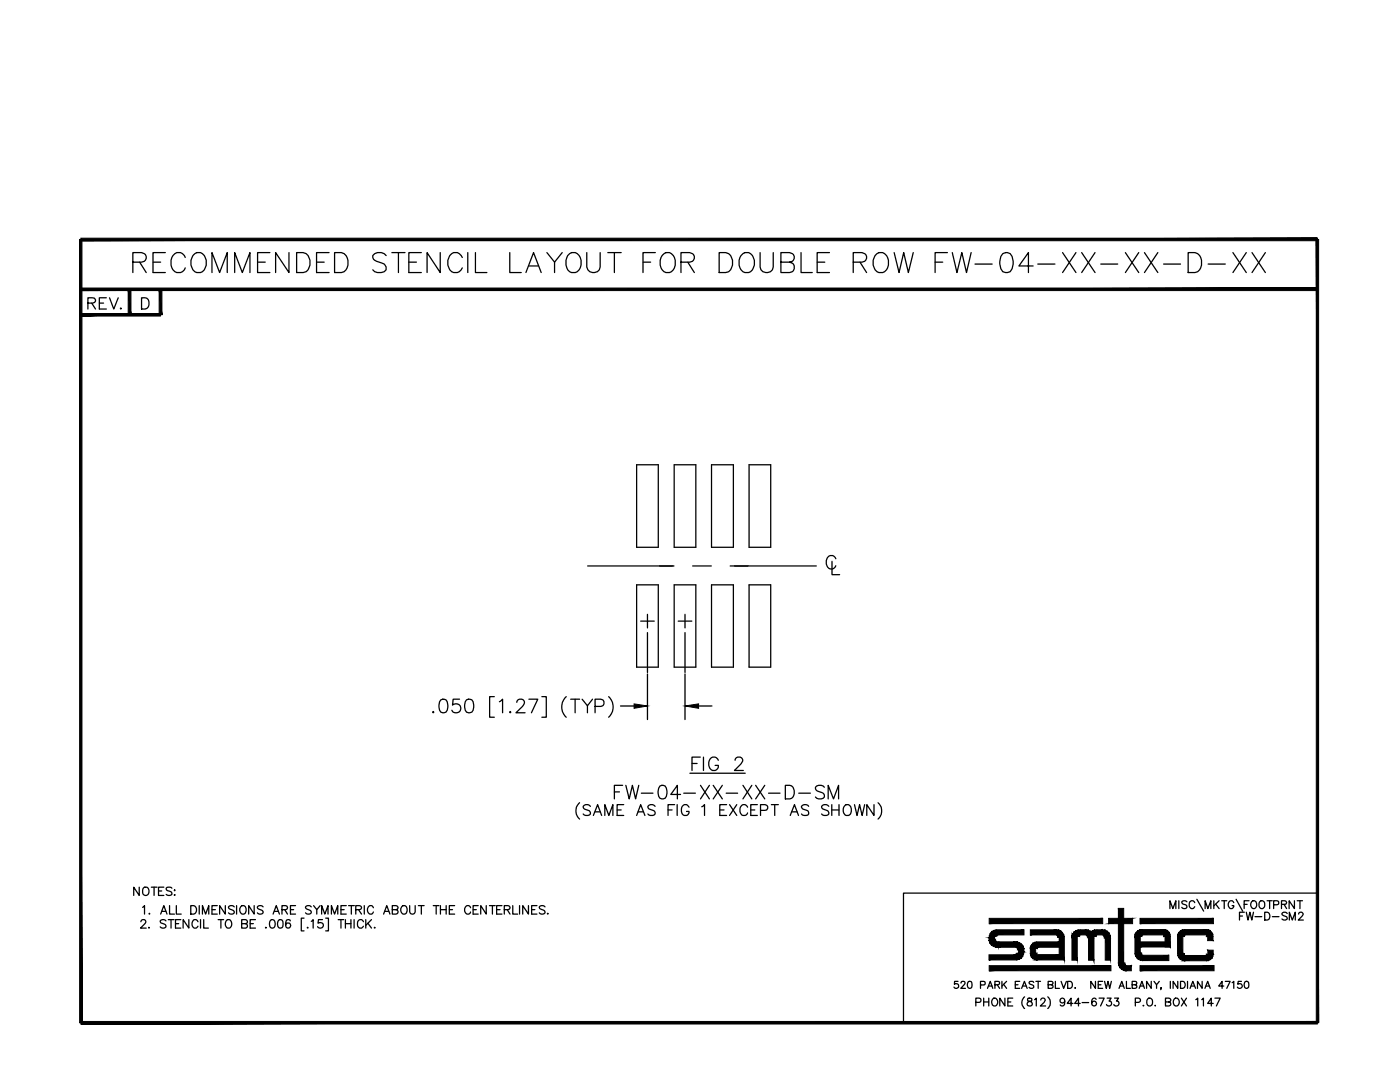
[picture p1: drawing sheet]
<svg xmlns="http://www.w3.org/2000/svg" width="279mm" height="216mm" viewBox="0 0 279 216" stroke-linecap="round" stroke-linejoin="round" font-family="sans-serif">
<g fill="none" stroke="#000" stroke-width=".25">
<path d="M21.2 59.4h-1.4v2.3h1.4M21.9 59.4l.8 2.3 .9-2.3M26.5 52.3h1.8l.5-.2a.93 .93 0 0 0 0-1.5l-.5-.2h-1.8v4M27.9 52.3l1.3 2.1M28.3 59.4h.7a1.19 1.19 0 0 1 .8 1.1 1.19 1.19 0 0 1-.8 1.2h-.7zM30.5 52.3h1.6M33 50.4h-2.5v4h2.5M37 51.4a1.38 1.38 0 0 0-1.4-1.1 1.38 1.38 0 0 0-1.3 1.1 2.19 2.19 0 0 0 1 3 1.35 1.35 0 0 0 1.7-.9M38.5 51a1.34 1.34 0 0 1 1.4-.6 1.34 1.34 0 0 1 1.1 1 2.23 2.23 0 0 1-1 3 1.82 1.82 0 0 1-1.9-2.5zM42.3 54.4v-4l1.5 4 1.6-4v4M46.8 54.4v-4l1.6 4 1.5-4v4M51.4 52.3h1.5"/>
<path d="M53.9 50.4h-2.5v4h2.5M57.7 50.4v4l-2.7-4v4M59.2 50.4h1.3a2.22 2.22 0 0 1 1 3.4l-.4 .4-.6 .2h-1.3zM63.2 52.3h1.5M65.7 50.4h-2.5v4h2.5M66.8 50.4h1.3a2.24 2.24 0 0 1 .6 3.8l-.6 .2h-1.3zM77.1 51a1.73 1.73 0 0 0-2.7 0 .98 .98 0 0 0 .8 1.1l1.1 .4a.98 .98 0 0 1 .4 1.7 1.89 1.89 0 0 1-2.3-.4M78.2 50.4h2.6M79.5 50.4v4M81.6 52.3h1.5M84.1 50.4h-2.5v4h2.5M87.9 50.4v4l-2.7-4v4"/>
<path d="M92.3 51.4a1.38 1.38 0 0 0-1.4-1 1.38 1.38 0 0 0-1.3 1 2.23 2.23 0 0 0 .9 3 1.43 1.43 0 0 0 1.8-.9M93.4 50.4v4M94.9 50.4v4h2.3M101.7 50.4v4h2.3M105 54.4l1.5-4 1.5 4M105.6 53.1h1.8M109.1 50.4l1.6 1.9 1.5-1.9M110.7 52.3v2.1M113.3 51a1.47 1.47 0 0 1 1.7-.5 1.47 1.47 0 0 1 1 1.4 1.82 1.82 0 0 1-1.9 2.5 2.3 2.3 0 0 1-.8-3.4zM117.1 50.4v2.9a1.36 1.36 0 0 0 1.3 1.1 1.36 1.36 0 0 0 1.4-1.1v-2.9M121.3 50.4h2.7M122.6 50.4v4"/>
<path d="M128.3 52.3h1.6M130.8 50.4h-2.5v4M132.1 51a1.35 1.35 0 0 1 1.4-.6 1.35 1.35 0 0 1 1.1 1 2.19 2.19 0 0 1-1 3 1.81 1.81 0 0 1-1.8-2.5zM135.9 52.3h1.7l.6-.2a.93 .93 0 0 0 0-1.5l-.6-.2h-1.7v4M137.3 52.3l1.3 2.1M143.5 50.4h1.3a2.22 2.22 0 0 1 1 3.4l-.4 .4-.6 .2h-1.3zM147.9 51a1.34 1.34 0 0 1 1.3-.6 1.34 1.34 0 0 1 1.1 1 2.23 2.23 0 0 1-.9 3 1.82 1.82 0 0 1-1.9-2.5zM151.7 50.4v2.9a1.33 1.33 0 0 0 1.3 1.1 1.33 1.33 0 0 0 1.3-1.1v-2.9M155.8 52.3h1.8l.5-.2a.93 .93 0 0 0 0-1.5l-.5-.2h-1.8v4h1.8a1.04 1.04 0 0 0 .9-1.1 1.04 1.04 0 0 0-.9-1M159.9 50.4v4h2.2M163.1 52.3h1.5M165.5 50.4h-2.4v4h2.4"/>
<path d="M170.3 52.3h1.7l.6-.2a.93 .93 0 0 0 0-1.5l-.6-.2h-1.7v4M171.6 52.3l1.3 2.1M174.6 51a1.47 1.47 0 0 1 1.7-.5 1.47 1.47 0 0 1 1 1.4 1.82 1.82 0 0 1-1.9 2.5 2.3 2.3 0 0 1-.8-3.4zM178.4 50.4l1 4 1-4 .9 4 1-4M186.6 52.3h1.5M189.1 50.4h-2.5v4M190 50.4l1 4 1-4 .9 4 .9-4M194.6 52.7h3.4M200.1 50.6a1.23 1.23 0 0 1 1.9 .6 3.2 3.2 0 0 1-.4 3 1.28 1.28 0 0 1-1.9-.6 3.1 3.1 0 0 1 .4-3zM206.2 53.1h-2.9l1.9-2.7v4M207.1 52.7h3.4M212.1 50.4l2.6 4"/>
<path d="M214.7 50.4l-2.6 4M215.9 50.4l2.6 4M218.5 50.4l-2.6 4M219.7 52.7h3.4M224.6 50.4l2.7 4M227.3 50.4l-2.7 4M228.4 50.4l2.7 4M231.1 50.4l-2.7 4M232.2 52.7h3.4M237.1 50.4h1.4a2.24 2.24 0 0 1 .5 3.8l-.5 .2h-1.4zM241.1 52.7h3.4M246.1 50.4l2.6 4"/>
<path d="M248.7 50.4l-2.6 4M249.9 50.4l2.6 4M252.5 50.4l-2.6 4M17.5 60.5l1.4-.1a.51 .51 0 0 0 0-.9l-1.4-.1v2.3M18.3 60.5l.8 1.2M19.8 60.5h.9M24.1 61.5v.2l.1-.2M127.1 92.7h4.3v16.5h-4.3zM134.5 92.7h4.4v16.5h-4.4zM142 92.7h4.4v16.5h-4.4zM149.5 92.7h4.3v16.5h-4.3zM117.3 112.9h17.2"/>
<path d="M127.1 116.7h4.3v16.4h-4.3zM134.5 116.7h4.4v16.4h-4.4zM138.2 112.9h3.8M142 116.7h4.4v16.4h-4.4zM145.7 112.9h17.2M149.5 116.7h4.3v16.4h-4.3zM166 112v2.7h1.6M166.8 111.5a.98 .98 0 0 0-1.1-.6 .98 .98 0 0 0-.8 1 1.17 1.17 0 0 0 .3 1.2 1.17 1.17 0 0 0 1.2 .3l.4-.5M88 139.6a.87 .87 0 0 1 1.3 .4 2.27 2.27 0 0 1-.3 2.1 .87 .87 0 0 1-1.3-.4 2.31 2.31 0 0 1 .3-2.1zM91.7 139.5h-1.3l-.1 1.2a.94 .94 0 0 1 1.4 0 .94 .94 0 0 1-.1 1.4 .94 .94 0 0 1-1.4-.4M93.1 139.6a.92 .92 0 0 1 1.3 .4 2.27 2.27 0 0 1-.2 2.1 .9 .9 0 0 1-1.3-.4 2.31 2.31 0 0 1 .2-2.1zM98.7 139h-1v4.1h1"/>
<path d="M105.6 139.5h1.7l-1.2 2.7M108.1 139h.9v4.1h-.9M113 139a2.79 2.79 0 0 0 0 4.1M113.9 139.5h1.8M114.8 139.5v2.7M116.2 139.5l1 1.3 1.1-1.3M121.5 139a2.79 2.79 0 0 1 0 4.1M127.9 123.9h2.7M129.2 122.6v2.7M129.2 126.2v8M129.2 134.5v9.1M135.4 123.9h2.7"/>
<path d="M136.7 122.6v2.7M136.7 126.2v8M136.7 134.5v9.1M86.5 142l-.2 .1 .2 .1 .1-.1M99.7 140l.6-.5v2.7M101.8 142l-.1 .1 .1 .1 .2-.1M103.1 140.2l.3-.6 .8-.1a.68 .68 0 0 1 .3 1.1l-1.5 1.6h1.8M117.2 140.8v1.4M118.8 141l1.5-.2a.73 .73 0 0 0 .2-.8 .73 .73 0 0 0-.6-.5h-1.1v2.7M122.6 158h1M123.8 140.9h2.7M124.3 156.7h-1.7v2.7"/>
<path d="M124.9 156.7l.7 2.7 .6-2.7 .6 2.7 .7-2.7M128 158.3h2.3M131.7 156.8a.85 .85 0 0 1 1.3 .5 2.2 2.2 0 0 1-.3 2 .87 .87 0 0 1-1.2-.4 2.31 2.31 0 0 1 .2-2.1zM135.8 158.5h-1.9l1.3-1.8v2.7M136.5 158.3h2.3M137.7 154.3h11M138.1 152.3h1M139.4 140.9h2.7M139.8 151.1h-1.7v2.6M139.8 156.7l1.8 2.7M140.4 151.1v2.6M141.6 156.7l-1.8 2.7"/>
<path d="M142.3 156.7l1.9 2.7M143.4 151.7a.98 .98 0 0 0-1.2-.6 .98 .98 0 0 0-.8 1 1.17 1.17 0 0 0 .3 1.3 1.17 1.17 0 0 0 1.3 .2l.4-.5v-.4h-.7M144.2 156.7l-1.9 2.7M144.9 158.3h2.3M146.7 151.7l.3-.5 .7-.1a.65 .65 0 0 1 .4 1l-1.5 1.6h1.8M148.3 156.7l1.7 2.7M150 156.7l-1.7 2.7M150.8 156.7l1.8 2.7M152.6 156.7l-1.8 2.7M153.4 158.3h2.3M156.7 156.7h.9a1.46 1.46 0 0 1 .9 1.4 1.46 1.46 0 0 1-.9 1.3h-.9zM159.4 158.3h2.3"/>
<path d="M164.5 157.1a1.17 1.17 0 0 0-1.8 0 .69 .69 0 0 0 .6 .8l.7 .2a.65 .65 0 0 1 .5 .5 .65 .65 0 0 1-.2 .7 1.23 1.23 0 0 1-1.6-.3M165.3 159.4v-2.7l1 2.7 1.1-2.7v2.7M27.8 177v1.7l-1.1-1.7v1.7M28.6 177.2a.7 .7 0 0 1 .9-.1 .7 .7 0 0 1 .2 .9 .68 .68 0 0 1-.8 .7 .68 .68 0 0 1-.4-1zM30.2 177h1.1M30.7 177v1.7M31.6 177.8h.7M32.7 177h-1.1v1.7h1.1M34.3 177.2l-.4-.2-.6 .1-.1 .1 .1 .5 .9 .3 .1 .5a.84 .84 0 0 1-1.1 0M34.8 177.7h.1zM34.8 178.6h.1zM115.7 160.2a2.19 2.19 0 0 0 0 3.2"/>
<path d="M117.8 160.9a.8 .8 0 0 0-.7-.4 .8 .8 0 0 0-.7 .6l.2 .3 .8 .3a.55 .55 0 0 1 .2 .9 1.04 1.04 0 0 1-1.2-.2M118.4 162.7l.9-2.1 .8 2.1M118.8 162h1M120.7 162.7v-2.1l.8 2.1 .8-2.1v2.1M123.2 161.6h.8M124.5 160.6h-1.3v2.1h1.3M127.1 162.7l.8-2.1 .8 2.1M127.4 162h1M130.7 160.9a.8 .8 0 0 0-.7-.4 .8 .8 0 0 0-.7 .6l.2 .3 .8 .3a.52 .52 0 0 1 .4 .4 .52 .52 0 0 1-.2 .5 1.04 1.04 0 0 1-1.2-.2M133.3 161.6h.8M134.6 160.6h-1.3v2.1M135.1 160.6v2.1"/>
<path d="M137.5 161.1a.79 .79 0 0 0-.9-.5 .79 .79 0 0 0-.6 .8 .93 .93 0 0 0 .2 1 .93 .93 0 0 0 1 .2l.3-.4v-.3h-.5M140.1 161l.5-.4v2.1M143.7 161.6h.8M145 160.6h-1.3v2.1h1.3M145.6 160.6l1.4 2.1M147 160.6l-1.4 2.1M149.2 161.1a.79 .79 0 0 0-.9-.5 .79 .79 0 0 0-.6 .8 .95 .95 0 0 0 .2 1 .95 .95 0 0 0 1 .2l.3-.4M149.8 161.6h.8M151.1 160.6h-1.3v2.1h1.3M151.8 161.7h.9a.57 .57 0 0 0 .5-.3 .57 .57 0 0 0-.1-.6l-.4-.2h-.9v2.1M153.9 160.6h1.4M154.6 160.6v2.1"/>
<path d="M157.7 162.7l.9-2.1 .8 2.1M158 162h1.1M161.4 160.9a.81 .81 0 0 0-.8-.4 .81 .81 0 0 0-.7 .6l.3 .3 .8 .3a.55 .55 0 0 1 .2 .9 1.12 1.12 0 0 1-1.3-.2M165.4 160.9a.8 .8 0 0 0-.8-.4 .8 .8 0 0 0-.6 .6l.2 .3 .8 .3a.55 .55 0 0 1 .2 .9 1.04 1.04 0 0 1-1.2-.2M166 161.6h1.4M166 160.6v2.1M167.4 160.6v2.1M168.7 160.7l.2-.1a1.14 1.14 0 0 1 1.1 .8 1.14 1.14 0 0 1-.5 1.2 1.03 1.03 0 0 1-1.2-.4 1.03 1.03 0 0 1 .2-1.3zM170.5 160.6l.5 2.1 .5-2.1 .6 2.1 .5-2.1M174.4 160.6v2.1l-1.4-2.1v2.1M175.2 160.2a2.19 2.19 0 0 1 0 3.2M235.3 179.7v1.6"/>
<path d="M236.9 179.9a.58 .58 0 0 0-.6-.2 .58 .58 0 0 0-.4 .4l.1 .2 .7 .3 .2 .4a.6 .6 0 0 1-1 0M238.9 179.4l1.3 2.4M242.2 179.7v1.6M243.3 179.7l-1.1 1M243.8 179.7h1M244.3 179.7v1.6M246.7 179.4l1.3 2.4M249.3 179.7h-1v1.6M249.8 179.9a.56 .56 0 0 1 .6-.1 .56 .56 0 0 1 .4 .5v.4a.59 .59 0 0 1-.6 .6 .59 .59 0 0 1-.6-.6zM251.5 179.8a.59 .59 0 0 1 .9 .5 .68 .68 0 0 1-.1 .8 .68 .68 0 0 1-.8 .1l-.2-.5v-.6zM252.9 179.7h1M253.4 179.7v1.6"/>
<path d="M258.3 179.7v1.6l-1-1.6v1.6M258.9 179.7h1M259.4 179.7v1.6M262.9 178.2h-82.6v25.9M28.1 183.9l.4-.4 .5 .2a.5 .5 0 0 1-.2 .7l-.8 .8h1.2M28.5 181l.3-.3v1.7M29.7 185l-.1 .1h.2M29.8 182.2v.2l.1-.1M32.1 182.4l.6-1.7 .6 1.7M32.3 181.8h.8M33.1 183.8a.64 .64 0 0 0-.6-.3 .64 .64 0 0 0-.5 .4l.1 .3 .8 .3 .2 .4a.74 .74 0 0 1-1.1 0M33.6 183.5h1.1"/>
<path d="M33.8 180.7v1.7h1M34.1 183.5v1.7M35 184.3h.7M35.2 180.7v1.7h1M36.1 183.5h-1.1v1.7h1.1M37.7 183.5v1.7l-1.2-1.7v1.7M38.1 180.7h.5a.89 .89 0 0 1 .6 .9 .89 .89 0 0 1-.6 .8h-.5zM39.5 183.9a.59 .59 0 0 0-.9-.3 .91 .91 0 0 0-.3 1 .91 .91 0 0 0 .8 .6l.4-.4M39.8 180.7v1.7M40 183.5v1.7M40.4 182.4v-1.7l.6 1.7 .7-1.7v1.7M40.7 183.5v1.7h.9"/>
<path d="M42.3 181.5h.7M43.4 180.7h-1.1v1.7h1.1M43.5 183.5h1.1M44.1 183.5v1.7M45 180.7v1.7l-1.2-1.7v1.7M45.3 183.6a.8 .8 0 0 1 .9 .3 .8 .8 0 0 1-.1 1 .67 .67 0 0 1-.9 .2 .67 .67 0 0 1-.2-.9zM46.8 181a.64 .64 0 0 0-.7-.3 .64 .64 0 0 0-.5 .4l.2 .2 .8 .4 .2 .4a.74 .74 0 0 1-1.2 0M47.2 180.7v1.7M48 181l.3-.3a.85 .85 0 0 1 .8 .9 .85 .85 0 0 1-.8 .8l-.4-.6zM48.2 184.3l1.1-.1 .1-.4-.2-.2-1-.1v1.7h.8l.4-.3a.47 .47 0 0 0-.4-.6M49.9 184.3h.7M50.7 180.7v1.7l-1.1-1.7v1.7"/>
<path d="M51 183.5h-1.1v1.7h1.1M52.5 181a.64 .64 0 0 0-.6-.3 .64 .64 0 0 0-.5 .4l.1 .2 .8 .4 .2 .4a.74 .74 0 0 1-1.1 0M53.1 185l-.1 .1h.1M54 183.6a.54 .54 0 0 1 .8 .2 .83 .83 0 0 1 .2 .9 .83 .83 0 0 1-.8 .5 1.08 1.08 0 0 1-.2-1.6zM54.5 182.4l.6-1.7 .7 1.7M54.8 181.8h.8M55.6 183.6a.54 .54 0 0 1 .8 .2v1.1a.54 .54 0 0 1-.4 .3 .54 .54 0 0 1-.5-.3 1.37 1.37 0 0 1 .1-1.3zM56.3 181.5l.9-.1 .2-.2-.2-.4-.9-.1v1.7M56.8 181.5l.6 .9M57.9 183.8a.47 .47 0 0 0-.7-.2 1.04 1.04 0 0 0 .3 1.6 .51 .51 0 0 0 .5-.5 .51 .51 0 0 0-.5-.5 .51 .51 0 0 0-.5 .4M58 181.5h.6M59 180.7h-1v1.7h1"/>
<path d="M60.7 183.2h-.6v2.5h.6M61.4 185l-.1 .1h.2M62.1 181a.64 .64 0 0 0-.6-.3 .64 .64 0 0 0-.5 .4l.1 .2 .8 .4 .2 .4a.72 .72 0 0 1-1.1 0M62.1 183.8l.4-.3v1.7M62.6 180.7l.6 .8 .7-.8M63.2 181.5v.9M64.2 182.4v-1.7l.6 1.7 .7-1.7v1.7M64.4 183.5h-.8l-.1 .7a.61 .61 0 0 1 .9 0 .61 .61 0 0 1-.1 .9 .61 .61 0 0 1-.9-.2M65 183.2h.5v2.5h-.5M66.1 182.4v-1.7l.7 1.7 .6-1.7v1.7M67.5 183.5h1.1M68 181.5h.7"/>
<path d="M68 183.5v1.7M68.9 184.3h1.1M68.9 183.5v1.7M69.1 180.7h-1.1v1.7h1.1M69.6 180.7h1.1M70 183.5v1.7M70.1 180.7v1.7M70.7 183.5v1.7M71 181.5l1-.1 .2-.4-.5-.3h-.7v1.7M71.6 181.5l.6 .9M72.5 183.9a.59 .59 0 0 0-.9-.3 .91 .91 0 0 0-.3 1 .91 .91 0 0 0 .9 .6l.3-.4M72.7 180.7v1.7"/>
<path d="M73 183.5v1.7M73.4 184.2l.7 1M74.1 183.5l-1.1 1.1M74.5 181.1a.61 .61 0 0 0-.7-.4 .61 .61 0 0 0-.5 .6v.5a.61 .61 0 0 0 .5 .6 .61 .61 0 0 0 .7-.4M74.8 185l-.1 .1h.2M76.6 182.4l.6-1.7 .6 1.7M76.8 181.8h.8M78.3 181.5l1-.1 .1-.2-.1-.3-.3-.2h-.7v1.7h.7l.3-.2 .1-.4-.4-.3M80.2 181l.2-.3a.85 .85 0 0 1 .9 .9 .85 .85 0 0 1-.9 .8l-.4-.6zM81.8 180.7v1.2a.56 .56 0 0 0 .5 .5 .56 .56 0 0 0 .6-.5v-1.2M83.5 180.7h1.1M84.1 180.7v1.7"/>
<path d="M86.5 180.7h1.1M87.1 180.7v1.7M87.9 181.5h1.1M87.9 180.7v1.7M89 180.7v1.7M89.7 181.5h.6M90.7 180.7h-1v1.7h1M93.9 181.1a.61 .61 0 0 0-.7-.4 .61 .61 0 0 0-.5 .6v.5a.61 .61 0 0 0 .5 .6 .61 .61 0 0 0 .7-.4M94.4 181.5h.7M95.4 180.7h-1v1.7h1M97 180.7v1.7l-1.1-1.7v1.7M97.7 180.7h1.1"/>
<path d="M98.3 180.7v1.7M99.1 181.5h.7M100.2 180.7h-1.1v1.7h1.1M100.6 181.5l1-.1 .2-.2-.1-.3-.3-.2h-.8v1.7M101.2 181.5l.6 .9M102.3 180.7v1.7h1M103.7 180.7v1.7M105.5 180.7v1.7l-1.2-1.7v1.7M106.1 181.5h.6M107.2 180.7h-1.1v1.7h1.1M108.8 181a.64 .64 0 0 0-.7-.3 .64 .64 0 0 0-.5 .4l.2 .2 .8 .4 .2 .4a.74 .74 0 0 1-1.2 0M109.3 182.2v.2l.1-.1"/>
<path d="M191.2 195.8h-.7v.6a.49 .49 0 0 1 .7 0 .49 .49 0 0 1-.1 .8 .49 .49 0 0 1-.7-.2M191.8 196.2l.1-.3h.6v.4l-.8 .9h1M193.3 195.9h.5l.2 .5-.1 .6a.44 .44 0 0 1-.4 .2 .44 .44 0 0 1-.4-.2v-.6zM195.7 196.5h.8l.1-.6-.9-.1v1.4M196.3 199.2v1.5M196.3 199.9h1M197.1 197.2l.5-1.4 .5 1.4M197.3 196.8h.7M197.3 199.2v1.5M198 199.4l.2-.2a.77 .77 0 0 1 .9 .6 .77 .77 0 0 1-.5 .9 .82 .82 0 0 1-.6-1.3zM198.6 196.5l.8-.1v-.5l-.8-.1v1.4M199 196.5l.5 .7"/>
<path d="M200 195.8v1.4M200.3 196.4l.6 .8M200.5 199.2v1.5l-1-1.5v1.5M200.9 195.8l-.9 1M201.1 199.9h.6M202.1 199.2h-1v1.5h1M202.6 196.5h.6M203.5 195.8h-.9v1.4h.9M203.9 197.2l.5-1.4 .6 1.4M204.1 196.8h.7M204.5 198.9a1.49 1.49 0 0 0 0 2.3M205.1 199.2v.5l.5 .1a.45 .45 0 0 1 .4 .5 .45 .45 0 0 1-.4 .4l-.5-.1a.58 .58 0 0 1 0-.6 .58 .58 0 0 1 .6-.2l.2-.1v-.3a.54 .54 0 0 0-.8-.2z"/>
<path d="M206.3 196a.52 .52 0 0 0-.5-.2 .52 .52 0 0 0-.4 .4l.9 .5a.34 .34 0 0 1-.3 .5l-.6-.2M206.5 199.5l.3-.3v1.5M206.7 195.8h1M207.2 195.8v1.4M207.7 199.5l.3-.3h.3l.3 .3-.2 .5-.8 .7h1.1M209.1 198.9a1.57 1.57 0 0 1 0 2.3M209.2 196.5h.6l.4-.4-.2-.2-.8-.1v1.4l.9-.1 .1-.3-.4-.3M210.6 195.8v1.4h.8M211.8 195.8l.5 1.4 .5-1.4M212.5 199.7a.47 .47 0 0 1-.7 .3 .47 .47 0 0 1-.1-.7 .47 .47 0 0 1 .7 .1l.1 .3a.69 .69 0 0 1-.6 1l-.3-.2M213.1 195.8h.4a.74 .74 0 0 1 .5 .7 .74 .74 0 0 1-.5 .7h-.4zM214.6 197.1v.1v-.1"/>
<path d="M218.6 195.8v1.4l-.9-1.4v1.4M218.8 199.4a.4 .4 0 0 0-.7-.2 .87 .87 0 0 0 .3 1.5 .48 .48 0 0 0 .4-.5 .48 .48 0 0 0-.5-.4 .48 .48 0 0 0-.4 .4M219.2 196.5h.5M219.3 199.2h1.1l-.8 1.5M220.1 195.8h-.9v1.4h.9M220.4 195.8l.4 1.4 .3-1.4 .4 1.4 .3-1.4M221 199.2h.8l-.5 .6a.51 .51 0 0 1 .4 .8 .51 .51 0 0 1-.9-.2M222.4 199.2h.8l-.4 .6a.51 .51 0 0 1 .4 .8 .51 .51 0 0 1-.9-.2M223.3 197.2l.6-1.4 .5 1.4M223.5 196.8h.7M224.8 195.8v1.4h.8M225.9 196.5l.9-.1 .1-.2-.1-.3-.9-.1v1.4l.9-.1 .1-.3-.4-.3"/>
<path d="M227.3 197.2l.6-1.4 .5 1.4M227.6 196.8h.6M229.1 199.2a.78 .78 0 0 1 1 .6 .78 .78 0 0 1-.5 .9 .82 .82 0 0 1-.8-.5 .82 .82 0 0 1 .3-1zM229.8 195.8v1.4l-1-1.4v1.4M230.3 195.8l.5 .7 .6-.7M230.8 196.5v.7M231.7 197.1h-.1h.1l-.1 .4M232.6 199.9l.9-.1 .2-.3-.4-.3h-.7v1.5l1-.1 .1-.4-.4-.3M233.5 181.3v-1.6l.6 1.6 .6-1.6v1.6M233.6 195.8v1.4M234.3 199.4l.2-.2a.77 .77 0 0 1 .9 .6 .77 .77 0 0 1-.5 .9 .82 .82 0 0 1-.6-1.3zM235 195.8v1.4l-.9-1.4v1.4"/>
<path d="M235.6 195.8h.5a.74 .74 0 0 1 .5 .7 .74 .74 0 0 1-.5 .7h-.5zM235.8 199.2l1 1.5M236.8 199.2l-1 1.5M237 195.8v1.4M237.5 197.2l.6-1.4 .5 1.4M237.7 196.8h.7M238.4 180.1a.56 .56 0 0 0-.6-.4 .56 .56 0 0 0-.5 .6 .68 .68 0 0 0 .2 .8 .68 .68 0 0 0 .7 .1l.2-.3M238.6 199.5l.4-.3v1.5M239.8 199.5l.4-.3v1.5M239.9 195.8v1.4l-.9-1.4v1.4M240.5 197.2l.5-1.4 .5 1.4M240.5 181.3v-1.6l.6 1.6 .6-1.6v1.6"/>
<path d="M240.7 196.8h.7M242.5 199.2h1l-.7 1.5M242.6 180.4l.7 .9M244.2 196.8h-1l.7-1v1.4M244.5 195.8h1l-.7 1.4M245.9 196.1l.3-.3v1.4M246.2 180.1a.56 .56 0 0 0-.6-.4 .56 .56 0 0 0-.5 .6v.4a.55 .55 0 0 0 .6 .6 .55 .55 0 0 0 .5-.6h-.3M247.4 182.8h.6M247.7 195.8h-.6l-.1 .6a.51 .51 0 0 1 .8 0 .51 .51 0 0 1-.1 .8 .51 .51 0 0 1-.8-.2M248.3 180.5h.6M248.3 182h-.9v1.6M248.5 195.9l.3-.1a.77 .77 0 0 1 .4 .8 .77 .77 0 0 1-.5 .6 .88 .88 0 0 1-.2-1.3z"/>
<path d="M248.7 182l.4 1.6 .3-1.6 .4 1.6 .4-1.6M250.5 182.9h1.3M252.4 182a.86 .86 0 0 1 .9 .4 .86 .86 0 0 1 0 1l-.4 .2h-.5zM253.9 182.9h1.3M254.2 180.5l1-.1v-.5l-.3-.2h-.7v1.6M255.7 180.5l.9-.1 .2-.4-.4-.3h-.7v1.6M256.3 180.5l.5 .8M256.9 182.3a.59 .59 0 0 0-.6-.3 .59 .59 0 0 0-.5 .4l.3 .3 .6 .2a.34 .34 0 0 1 0 .6 .72 .72 0 0 1-.9-.1M257.3 183.6v-1.6l.6 1.6 .6-1.6v1.6M259.2 182.4l.3-.4h.3l.3 .3-.3 .6-.7 .7h1M194.7 200l.9-.1 .1-.6-.3-.1h-.7v1.5M214.1 200.2h-1.1l.8-1v1.5"/>
<path d="M215.6 200.2h-1.1l.7-1v1.5M216 200.1h1.3M226.6 200l.8-.1 .2-.4-.4-.3h-.6v1.5M228.2 200.6v.1l.1-.1M230.6 200.6h.1M242.1 200.2h-1.1l.7-1v1.5"/>
</g>
<g fill="#000" stroke="#000" stroke-width=".2">
<path d="M126.5 140.4l2.7 .5-2.7 .4zM136.7 140.9l2.7-.5v.9z"/>
<path d="M15.9 47.8l.5 156.3v-156.3zM15.9 47.8l.5 156.3h-.5z"/>
<path d="M16.1 48h246.8v-.5zM16.1 47.5h246.8l-246.8 .5z"/>
<path d="M16.1 58h246.8v-.5zM16.1 57.5h246.8l-246.8 .5z"/>
<path d="M16.1 62.6v.5l15.9-.5zM16.1 63.1l15.9-.5v.5z"/>
<path d="M25.6 57.8v5h.5zM25.6 57.8h.5v5z"/>
<path d="M31.8 57.8v5h.5zM31.8 57.8h.5v5z"/>
<path d="M197.4 190.5v1l5.4-1zM197.4 191.5l5.4-1 .1 1z"/>
<path d="M197.4 187.1l1 .3-1 .2zM197.4 187.6l1-.1v-.1zM197.4 187.6l1-.1-.9 .7zM197.5 188.2l1-.5-.1-.2zM197.5 188.2l1-.5-.7 .8zM198.5 187.7l-.7 .8 .8-.7zM197.8 188.5l.8-.7-.3 1zM198.6 187.8l-.3 1 .4-.9zM198.7 187.9v1.1l-.4-.2zM198.7 187.9v1.1l.2-1.1zM198.9 187.9l.3 1.1h-.5zM198.9 187.9l.3 1.1-.2-1.1z"/>
<path d="M197.4 183.2v1.1l22.7-1.1zM197.4 184.3l22.7-1.1v1.1z"/>
<path d="M197.4 192.7v1l24.3-1zM197.4 193.7l24.3-1v1z"/>
<path d="M198.3 185.7l.5-.2 .1 1zM198.3 185.7l.5 .9 .1-.1zM197.9 185.9l.4-.2 .5 .9zM197.9 185.9l.7 .8 .2-.1zM197.9 185.9l.7 .8-1-.4zM197.6 186.3l.9 .5 .1-.1zM197.6 186.3l.9 .5-1-.1zM197.5 186.7l.9 .2 .1-.1zM197.5 186.7l.9 .2-1 .2zM197.4 187.1h1v-.2zM197.4 187.1h1v.3z"/>
<path d="M199 187.9l.2 1.1 .2-1.1zM199.4 187.9v1.1h-.2z"/>
<path d="M199.4 189h3.3l-.2-1.1zM199.4 187.9h3.1l-3.1 1.1z"/>
<path d="M202.8 190.5l.6 .9-.5 .1zM202.8 190.5l.6 .9-.4-.9zM203 190.5l.8 .7-.4 .2zM203 190.5l.8 .7-.7-.8zM203.1 190.4l1 .4-.3 .4zM203.2 190.3l-.1 .1 1 .4zM203.2 190.3l1.1 .1-.2 .4zM203.3 190.1l-.1 .2 1.1 .1zM203.3 190.1l1.1-.2-.1 .5zM203.3 190v.1l1.1-.2z"/>
<path d="M203.3 189.6v.4l1.1-.1zM203.3 189.6l1.1 .2v.1z"/>
<path d="M203.3 189.6l1.1-.3-.1 .5zM203.3 189.4v.2l1.1-.3zM203.3 189.4l.9-.6 .2 .5zM203.3 189.3v.1l.9-.6zM203.9 188.4l.3 .4-.9 .5zM203.9 188.4l-.7 .7 .1 .2zM203.5 188.1l.4 .3-.7 .7zM203.5 188.1l-.5 .9 .2 .1zM203 187.9l.5 .2-.5 .9zM203 187.9l-.1 1.1h.1zM202.5 187.9h.5l-.1 1.1zM202.5 187.9l.2 1.1h.2z"/>
<path d="M198.9 186.5h5.5v-1zM198.8 185.5h5.6l-5.5 1z"/>
<path d="M205.6 185.5v1l5.3-1zM205.6 186.5l5.3-1-.1 1z"/>
<path d="M205.6 190.3h1.1l-1 .4zM205.7 190.7l1-.4zM205.7 190.7l1-.3-.9 .6zM205.8 191l.9-.6zM205.8 191l.9-.6-.6 .9zM206.7 190.4l-.6 .9zM206.8 190.4l-.3 1.1-.4-.2zM206.8 190.4l-.3 1.1zM206.8 190.5l.1 1h-.4zM206.8 190.5l.1 1z"/>
<path d="M205.6 189.2v1.1h1.1zM205.6 189.2h1.1v1.1z"/>
<path d="M206.5 188l.4-.1v1.1zM206.5 188l.4 1zM206.1 188.2l.4-.2 .3 1zM206.1 188.2l.7 .8zM206.1 188.2l.7 .8-.9-.5zM205.9 188.5l.9 .5zM205.9 188.5l.8 .6-1-.3zM205.7 188.8l1 .3zM205.7 188.8l1 .4h-1.1zM205.6 189.2h1.1z"/>
<path d="M206.9 187.9v1.1l4.6-1.1zM206.9 189l4.6-1.1v1.1z"/>
<path d="M211.4 187l.9-.5 .1 .4zM211.3 186.9l.1 .1 .9-.5zM212 186.1l.3 .4-1 .4zM211.3 186.8v.1l.7-.8zM211.7 185.8l.3 .3-.7 .7zM211.7 185.8l-.6 .8 .2 .2zM211.3 185.6l.4 .2-.6 .8zM211.3 185.6l-.3 1h.1zM210.9 185.5l.4 .1-.3 1zM210.9 185.5l-.1 1 .2 .1z"/>
<path d="M211.4 186.8l1 4.7v-4.7zM211.4 186.8l1 4.7-1-1zM206.9 191.5h5.5l-1-1zM206.9 190.5h4.5l-4.5 1z"/>
<path d="M213.9 186.8l1.1 4.8v-4.6zM213.9 186.8l1.1 4.8h-1.1z"/>
<path d="M215.2 185.6l.4-.1-.1 1zM215.2 185.6l.2 1 .1-.1zM214.7 185.7l.5-.1 .2 1zM214.7 185.7l.5 .9h.2zM214.3 186l.4-.3 .5 .9zM214.3 186l.8 .7 .1-.1zM214.3 186l.8 .7-1-.4zM214.1 186.3l.9 .5 .1-.1zM214.1 186.3l.9 .5h-1.1zM213.9 186.8l1 .2 .1-.2z"/>
<path d="M215.5 186.5h1.2v-1zM215.6 185.5h1.1l-1.2 1z"/>
<path d="M217.3 187.1v4.4h1zM217.3 187.1l1 .1v4.3z"/>
<path d="M217.3 186.8l1 4.8v-4.6zM217.3 186.8l1 4.8h-1z"/>
<path d="M217.3 187.1l.9-.4 .1 .5zM217.2 187l.1 .1 .9-.4zM217.2 187l.8-.8 .2 .5zM217.2 186.8v.2l.8-.8zM217.6 185.8l.4 .4-.8 .6zM217.6 185.8l-.5 .9 .1 .1zM217.2 185.6l.4 .2-.5 .9zM217.2 185.6l-.3 1 .2 .1zM216.7 185.5l.5 .1-.3 1zM216.7 185.5v1l.2 .1z"/>
<path d="M218.5 185.6l.4-.1-.1 1zM218.5 185.6l.2 1 .1-.1zM218 185.7l.5-.1 .2 1zM218 185.7l.5 .9h.2zM217.7 186l.3-.3 .5 .9zM217.7 186l.7 .7 .1-.1zM217.7 186l.7 .7-1-.4zM217.4 186.3l.9 .5 .1-.1zM217.4 186.3l.9 .5h-1zM217.3 186.8l1 .2v-.2z"/>
<path d="M218.8 186.5h1.2v-1zM218.9 185.5h1.1l-1.2 1z"/>
<path d="M220.6 187.1v4.5h1zM220.6 187.1l1 .1v4.4z"/>
<path d="M221.2 183.2v1.1l4.8-1.1zM221.2 184.3l4.8-1.1v1.1z"/>
<path d="M220.6 187.1l1-.4v.5zM220.6 187v.1l1-.4zM220.6 187l.8-.8 .2 .5zM220.5 186.8l.1 .2 .8-.8zM221 185.8l.4 .4-.9 .6zM221 185.8l-.6 .9 .1 .1zM220.5 185.6l.5 .2-.6 .9zM220.5 185.6l-.3 1 .2 .1zM220 185.5l.5 .1-.3 1zM220 185.5v1l.2 .1z"/>
<path d="M223.2 192.2h1.1l-1 .4zM223.3 192.6l1-.3v-.1zM223.3 192.6l1-.3-.8 .8zM224.3 192.3l-.8 .8 .8-.6zM223.5 193.1l.8-.6-.5 .9zM224.3 192.5l-.5 .9 .7-.8zM224.5 192.6l-.2 1.1-.5-.3zM224.5 192.6l-.2 1.1 .3-1.1zM224.6 192.6l.2 1.1h-.5zM224.6 192.6l.2 1.1v-1z"/>
<path d="M223.2 181.3l1.1 10.9v-10.9zM223.2 181.3l1.1 10.9h-1.1z"/>
<path d="M224.8 192.7v1l1-1zM224.8 193.7l1-1v1z"/>
<path d="M226.5 190.3l1-.1-.9 .5zM226.6 190.7l1-.4-.1-.1zM226.6 190.7l1-.4-.7 .8zM227.6 190.3l-.7 .8 .7-.7zM226.9 191.1l.7-.7-.4 1zM227.6 190.4l-.4 1 .6-.9zM227.8 190.5l-.2 1.1-.4-.2zM227.8 190.5l-.2 1.1 .3-1zM227.9 190.6l.1 1.1-.4-.1zM227.9 190.6l.1 1.1 .1-1.1z"/>
<path d="M226.5 186.8v3.5h1.1zM226.5 186.8h1.1v3.5z"/>
<path d="M227.5 183.2v1.1l14.7-1.1zM227.5 184.3l14.7-1.1v1.1z"/>
<path d="M227.5 192.7v1l14.8-1zM227.5 193.7l14.8-1v1z"/>
<path d="M227.5 185.5h.4v1zM227.5 185.5l.2 1h.2zM227 185.7l.5-.2 .2 1zM227 185.7l.7 .8zM227 185.7l.6 .9-.8-.6zM226.8 186l.8 .7zM226.8 186l.8 .7-1.1-.3zM226.5 186.4l1.1 .3zM226.5 186.4l1.1 .4h-1.1zM226.5 186.8h1.1z"/>
<path d="M227.9 185.5v1l4.4-1zM227.9 186.5l4.4-1v1z"/>
<path d="M228 191.7h5.3v-1.1zM228.1 190.6h5.2l-5.3 1.1z"/>
<path d="M227.4 189h6.1v-1.1zM227.4 187.9h6.1l-6.1 1.1z"/>
<path d="M232.5 186.8l1-.4 .1 .4zM232.5 186.7l1-.3zM232.5 186.7l.8-.7 .2 .4zM232.5 186.7l.8-.7zM233 185.7l.3 .3-.8 .7zM233 185.7l-.6 .9 .1 .1zM232.6 185.6l.4 .1-.6 .9zM232.6 185.6l-.2 1zM232.3 185.5l.3 .1-.3 .9zM232.3 185.5v1z"/>
<path d="M232.5 186.8l1.1 2.2v-2.2zM232.5 186.8l1.1 2.2h-1.1z"/>
<path d="M235 186.8v3.5h1.1zM235 186.8h1.1v3.5z"/>
<path d="M235 190.3h1.1l-1 .4zM235.1 190.7l1-.3v-.1zM235.1 190.7l1-.3-.8 .7zM235.3 191.1l.8-.6v-.1zM235.3 191.1l.8-.6-.5 .9zM236.1 190.5l-.5 .9 .6-.8zM236.2 190.6l-.2 1-.4-.2zM236.2 190.6l-.2 1 .3-.9zM236.3 190.7l.1 1-.4-.1zM236.3 190.7l.1 1v-1z"/>
<path d="M236 185.5h.4v1zM236 185.5l.4 1zM235.6 185.7l.4-.2 .3 1zM235.6 185.7l.7 .8zM235.6 185.7l.6 .9-.9-.6zM235.3 186l.8 .7 .1-.1zM235.3 186l.8 .7-1-.3zM235.1 186.4l1 .3zM235.1 186.4l1 .4h-1.1zM235 186.8h1.1z"/>
<path d="M236.4 185.5v1l4.4-1zM236.4 186.5l4.4-1v1z"/>
<path d="M236.4 190.7v1l4.4-1zM236.4 191.7l4.4-1v1z"/>
<path d="M240.8 190.7l.4 1h-.4zM240.8 190.7l.4 1zM240.9 190.7l.7 .8-.4 .2zM240.9 190.7l.7 .8zM241 190.6l.9 .6-.3 .3zM241 190.6l.9 .6zM241 190.6l1 .2-.1 .4zM241.1 190.5l.9 .3zM241.1 190.5l1-.1-.1 .4zM241.1 190.4h1z"/>
<path d="M241.1 189.6v.8h1zM241.1 189.6h1v.8z"/>
<path d="M241 186.8l1-.4 .1 .4zM241 186.7l1-.3zM241 186.7l.8-.7 .2 .4zM241 186.7l.8-.7zM241.5 185.7l.3 .3-.8 .7zM241.5 185.7l-.5 1zM241.2 185.6l.3 .1-.6 .9zM241.2 185.6l-.3 1zM240.8 185.5l.4 .1-.4 .9zM240.8 185.5v1z"/>
<path d="M241 186.8l1.1 .9v-.9zM241 186.8l1.1 .9h-1.1z"/>
<path d="M16.1 203.8v.5l246.8-.5zM16.1 204.3l246.8-.5v.5z"/>
<path d="M262.7 47.8v156.3h.5zM262.7 47.8h.5v156.3z"/>
</g>
</svg>
